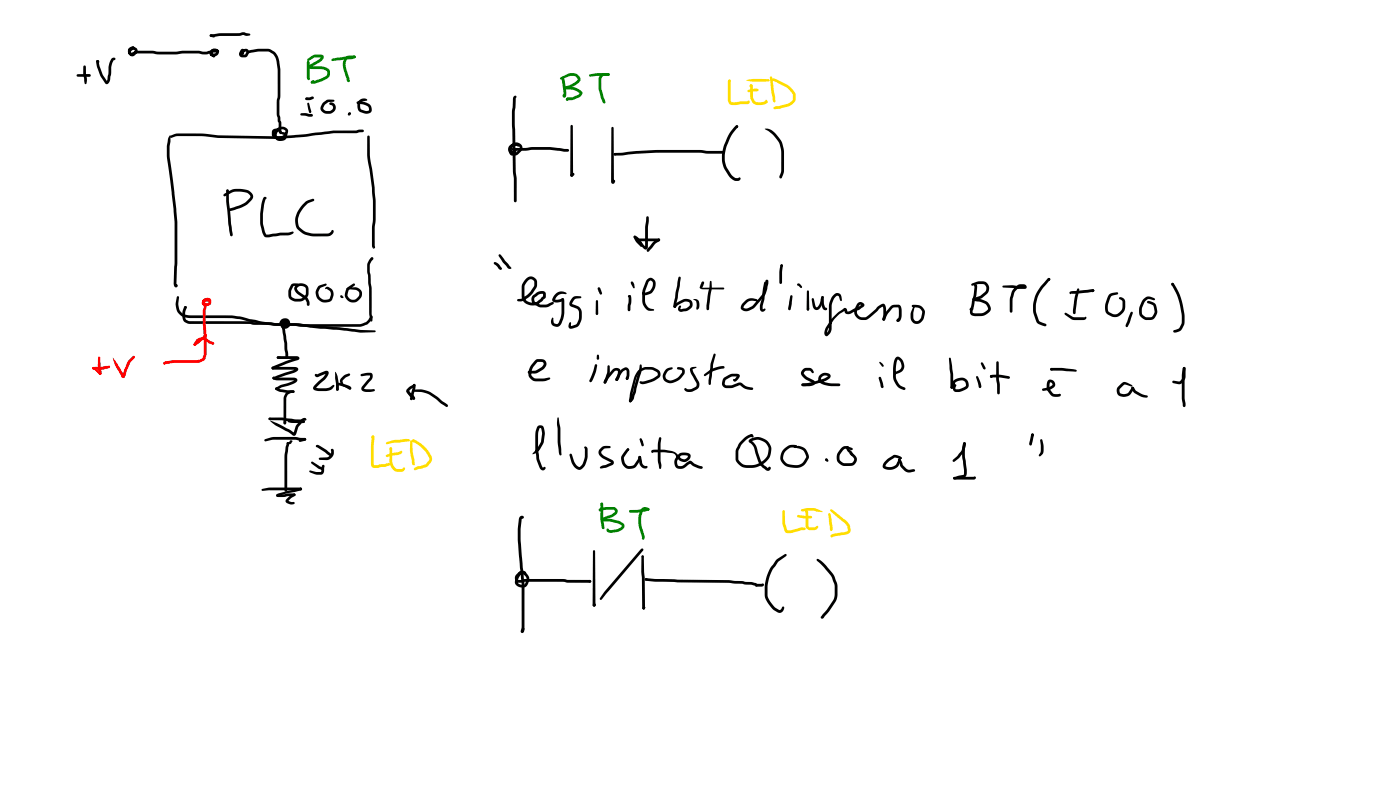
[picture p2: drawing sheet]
<svg xmlns="http://www.w3.org/2000/svg" width="337mm" height="190mm" viewBox="0 0 337 190" stroke-linecap="round" stroke-linejoin="round" font-family="sans-serif">
<g fill="#000">
<path d="M18.5 17.9l3-.1 .3 .3-.3 .4-2.8-.1-.2-.1zM20.1 15.8l.2-.1 .3 .3 .3 3.4-.2 .8h-.1l-.3-.2-.3-2.1zM23.3 14.5h.4l.2 .4-.1 .2h-.2l-.3-.1zM23.2 14.6l.5-.1 .4 1.8a8.1 8.1 0 0 0 1.7 3.3h-.2l.2-.4 .3-1.5v-1.7a2.48 2.48 0 0 1 .9-2.1 .42 .42 0 0 1 .5 0 .42 .42 0 0 1 .2 .5l-.4 .1-.4 1-.4 3.4a1.14 1.14 0 0 1-1 1.3l-.4-.4a9.8 9.8 0 0 1-1.9-4.6zM31 11.6l.4-.3a.47 .47 0 0 1 .6-.2 .47 .47 0 0 1 .2 .6h-.4h.2l-.6 .4v.5l.3 .3 .7-.6v-.2l-.4-.1-.6 .4 .1 .3 1.4-.5h3.8l1.3 .2h4.7a22.7 22.7 0 0 1 5.9 0h1l.9-.2a2.88 2.88 0 0 1 2.1-.2l.1 .3a1.33 1.33 0 0 1-1.4 .3l-1.7 .5-1.9-.3h-3.8l-1.6 .3-9.3-.3-.6 .3a.94 .94 0 0 1-1.5-.3 .94 .94 0 0 1 .6-1.3 .99 .99 0 0 1 1.5 .3 .99 .99 0 0 1-.5 1.4 1.01 1.01 0 0 1-1.1 .2 1.01 1.01 0 0 1-.6-1zM50.5 8.3l2.2-.3h4.8l1.2-.3 1.2 .4 .3 .2-.3 .2-.6 .1-.8-.2-1 .2h-4.7l-1 .2a1.1 1.1 0 0 1-1.4-.3zM51.2 13l.2-.1a.41 .41 0 0 1 .4 .5 .41 .41 0 0 1-.6 .3zM50.5 8.3l.3-.1 .7 .3 .1 .4-1-.1-.2-.3zM50.9 11.9l.3-.2 .8 .1a.47 .47 0 0 1 .3 .3 .47 .47 0 0 1-.2 .5l-.8-.2-.2 .5 .6-.1 .3-.2-.1-.2h-.6l-.2 .3 .1 .2a.56 .56 0 0 1 .5 .8l-.4 .1-.5-.3a.99 .99 0 0 1-.3-1.1 .99 .99 0 0 1 .9-.7h.5a.97 .97 0 0 1 .6 1.3 .97 .97 0 0 1-1.2 .5 .82 .82 0 0 1-.8-.4 .82 .82 0 0 1 .1-.9zM51.9 12a.51 .51 0 0 1 .8 .3 .42 .42 0 0 1-.5 .3 .42 .42 0 0 1-.3-.6zM58 11.9l.4-.2 .3 .4v.6l-.3 .3-.1-.1-.2-.7 .3 .1-.2 .8h.7l.3-.6-.3-.1-.3 .3a.52 .52 0 0 1-.6 .5l-.1-.2a1.06 1.06 0 0 1 .7-1.2 1.06 1.06 0 0 1 1.3 .6v.2a1.28 1.28 0 0 1-1.9 1.2 .8 .8 0 0 1-.5-1.2zM59.5 12.3l2.5-.6h2.6a3.4 3.4 0 0 1 2.6 3.3l.2 2v6.1l-.2 1.2v3.2l.4 2v2l.3 .4a.47 .47 0 0 1-.5 .2 .47 .47 0 0 1-.4-.4v-2.2l-.2-.4-.3-1.6v-3.2l.3-1.4-.1-6.1-.2-1.7a3.2 3.2 0 0 0-.9-2.2l-1.2-.5h-2.4l-2.3 .4-.2-.1z"/>
<path d="M59.5 12.3h.5v.4l-.5 .1zM40.8 32.6h.2v.7a17.6 17.6 0 0 0-.1 5.2 120.6 120.6 0 0 1 1.7 24.7l-.1 5.3h-.4l.3-.2a.44 .44 0 0 1 .2 .6 .44 .44 0 0 1-.6 .2 .44 .44 0 0 1-.2-.6l.1-4.9a98.4 98.4 0 0 0-.6-17.3l-.9-6.8a11.1 11.1 0 0 1 .4-6.9zM41 32.6a4.6 4.6 0 0 1 2.9-.5 38.6 38.6 0 0 1 8.5 .4l14.4 .3 7.5-.7a50.6 50.6 0 0 1 11.5-.8l1.4-.2 .3 .3-.3 .4-1.3 .1a66 66 0 0 0-13 1l-6.2 .5-14.3-.3a61.3 61.3 0 0 0-10.2-.3l-1.1 .3-.3-.3zM65.5 31.2a1.45 1.45 0 0 1 2.1 .2l.3 .5-.1 .2a.76 .76 0 0 1-.9-.5h-.9v.9l.4 .2h1.1a1.28 1.28 0 0 0 1.1-1.3 1.12 1.12 0 0 0-1.4-.2l-.2 .2a1.14 1.14 0 0 0-.2 1.7l.4 .1a.81 .81 0 0 0 1.2-.7l-.6-.3a.53 .53 0 0 1 .4-.5 .53 .53 0 0 1 .6 .3 1.31 1.31 0 0 1-.1 1.5 1.31 1.31 0 0 1-1.5 .4 1.77 1.77 0 0 1-1.3-2.2 1.77 1.77 0 0 1 2.3-1.2 1.28 1.28 0 0 1 1.1 .9 1.28 1.28 0 0 1-.5 1.4l-.9 .5-1.5 .1a1.12 1.12 0 0 1-1.1-1.2zM72.3 27.3l1-.1 1.6 .2 .3 .3-.3 .3h-.8l-1.6-.2-.3-.3zM73.5 23.5l1.1-.2a.51 .51 0 0 1 .9 .2l-.1 .2-1 .4-.9-.1zM73.9 24.7l.4 .2 .3 1.1a.69 .69 0 0 1 0 1.2l-.2-.1-.3-.7zM77.6 24.7l1.2-.8 1.4 .1 .2 .2-.2 .2-1.3 .2a1.96 1.96 0 0 0-1.2 1.5l.7 .6h.9l.4-.3a.63 .63 0 0 0 .4-.7 .63 .63 0 0 0-.6-.5l-.3-.1a.52 .52 0 0 1 .4-.5 .52 .52 0 0 1 .6 .2 1.43 1.43 0 0 1 .4 1.6 1.43 1.43 0 0 1-1.3 .9 1.92 1.92 0 0 1-2.2-1v-.7zM83.8 27l.2-.1a.43 .43 0 0 1 .4 .5 .43 .43 0 0 1-.5 .4l-.3-.3 .2-.4v.3l.2 .1-.3-.3zM85.8 24.4a3.9 3.9 0 0 1 3.2 .8 1.26 1.26 0 0 1 .2 1.7 1.26 1.26 0 0 1-1.7 .3l-.9-.3a1.69 1.69 0 0 1-.7-2 1.49 1.49 0 0 1 2.4-.9l-.4 .2a1.15 1.15 0 0 0-1.3 .8l.1 1.2 1 .4 1-.1-.1-.6-.2-.4a4.9 4.9 0 0 0-2.6-.6zM88.4 32.6l.2-.1 .3 .3v4.7l1.2 7.6 .2 2.8v4.8l-.2 1.9 .1 4.7a.27 .27 0 0 1-.2 .5 .27 .27 0 0 1-.3-.4l-.1 .2-.2-.6 .2-11-.2-2.9-1.1-7.5zM53.8 46.6l1.6-.9a5.7 5.7 0 0 1 4.9 .4 1.25 1.25 0 0 1 .1 2.1 9.2 9.2 0 0 1-5.1 2.5l-.3-.3 .3-.3a7.9 7.9 0 0 0 4.8-2.6l.1-.4-.4-.5a4.1 4.1 0 0 0-3.3-.6l-.6 .2-1.8 1-.4-.3z"/>
<path d="M54.5 45.6h.4l.1 .2v2.7l.9 7.8v.4l-.3 .1-.3-.3-.4-2.7-.5-5.5zM63.4 47.4l.4-.1 .3 .3-.4 .3 .2-.1-.6 3a9.1 9.1 0 0 0 .6 5.4l.1 .2 .6-.1 2.8-.4h2l.9-.3 .3 .3-.4 .4-.7 .2-2.1 .1-2.4 .3a1.38 1.38 0 0 1-2-1.2l-.4-1.9-.1-2.4 .4-2.6zM73.1 48.8l.8-.6 1.3-.5 .3 .1v.4l-1.1 .5a4.8 4.8 0 0 0-2.4 5.9 4.7 4.7 0 0 0 4 1.5h2.8l.8-.5a.32 .32 0 0 1 .3-.3 .32 .32 0 0 1 .3 .2 1.43 1.43 0 0 1-1.5 1.3h-2.7a4.8 4.8 0 0 1-4.9-2.5 5.3 5.3 0 0 1 2-5.5zM42.6 71.2h.4v.2l-.1 1.6 .1 .9a2.47 2.47 0 0 0 3 1.9h9.7l2.1 .2 4 1a28.5 28.5 0 0 0 6.6 .6 12.8 12.8 0 0 1 4.5 .2l4.2 .5 4.5 .3 5 .7 3.5 .1 .2 .2-.2 .2-3.3 .1-5.3-.6-6.9-.6-2.7-.4a38.3 38.3 0 0 1-9-.4l-5-1.2-2.2-.3h-8.8a4.3 4.3 0 0 1-3.9-1l-.5-.7-.3-1.5zM44.3 73.6l.3-.1 .3 .3-.5 .4-.2-.2zM44.4 73.6h.4l.1 .2-.4 1.2 .1 1.4 .2 .4 .6 .3 14.8 .1 1.7 .2a13.6 13.6 0 0 1 4.5 .2l4.5 .1 1.3 .2h14.3l1.5-.5 .5-.5 .6-1h.4l.1 .2-.5 1-.7 .7-1.7 .7h-14.5l-1.3-.2-4.8-.1a10.8 10.8 0 0 0-4.2-.2l-1.7-.2h-14.2a1.75 1.75 0 0 1-2.2-1.8l.1-1.2zM67.3 77.3l.2-.1 .5 .3 .6 1.8 .7 5.7v.9l-.4 .3-.3-.3-.5-5.2-.3-1.6-.6-1.6zM67.6 76.8a1.25 1.25 0 0 1 1.8 0 1.25 1.25 0 0 1-.1 1.8 1.25 1.25 0 0 1-1.8-.2 1.26 1.26 0 0 1 .9-1.7 1.01 1.01 0 0 1 1 1.4 1.01 1.01 0 0 1-1.7 .3 .99 .99 0 0 1 1-1.3 .99 .99 0 0 1 .9 1.3h-.4l-.4-.6h-.3l-.2 .4-.1-.1 .6-.3-.3-.4-.4 .2v.6l.5 .1 .4-.2 .1-.6-.3-.4-.7 .1-.6 .6-.2-.1-.1-.3zM70.1 68.3l.5-.2h.9l.3 .3-.3 .3-1 .1-.5 1.1v.9a.97 .97 0 0 0 1.1 1h.9a1.98 1.98 0 0 0 1.5-1.1v-1.2a1.11 1.11 0 0 0-1-.8 1.11 1.11 0 0 0-1.1 .7l.5 .7 1.8 1.3 .6 .8a1.03 1.03 0 0 1-.2 1.3l-.2-.1-.2-.8-.3-.7-1.8-1.2a1.41 1.41 0 0 1-.8-1.8 1.41 1.41 0 0 1 1.9-.8 1.47 1.47 0 0 1 1.5 1.3 2.31 2.31 0 0 1-1.3 2.8l-1.4 .2a2.21 2.21 0 0 1-2.1-.9 3.3 3.3 0 0 1 .7-3.2zM76.6 68.7l1.6-.6 .3 .1-.1 .4-1.4 .6a1.7 1.7 0 0 0 .5 2.7l.3 .1a1.31 1.31 0 0 0 1.5-.3l.2-.9-.1-.7-.8-.7-.3 .1-.2-.2 .6-.4 .9 .4a1.74 1.74 0 0 1 .5 1.8l-.2 .8a2.29 2.29 0 0 1-3.2 .2 2.29 2.29 0 0 1-.3-3.2zM81.8 71l.2-.1 .4 .3a.29 .29 0 0 1 0 .5 .29 .29 0 0 1-.4-.2l-.2-.3zM83.3 69.3l.1-.1 2-.2a1.7 1.7 0 0 1 1.6 1.4 1.7 1.7 0 0 1-.9 1.9 2.04 2.04 0 0 1-2.9-.6 2.04 2.04 0 0 1 .6-2.9l1.3-.7 .3 .3-1.6 1.4a1.38 1.38 0 0 0 .6 2.2 1.24 1.24 0 0 0 1.4-.3l.5-.8 .1-.5-.2-.4-.7-.4-2.1-.1z"/>
<path d="M89.2 61.9l.2-.1a.35 .35 0 0 1 .3 .2 .35 .35 0 0 1-.1 .4l-.7 1.3v1.6l.4 3.9v6.2l.2 1.5-.2 .4-.3-.3-.2-1.6-.1-6.2-.2-3a6.3 6.3 0 0 1 0-3.2l.7-1.1v.3l.2 .2-.3-.3zM65.4 88.2h5.5a.61 .61 0 0 1 .8 .4 .61 .61 0 0 1-.6 .8l-5.3 1.7-.3-.3 .2-.3 4.7-1.5 .7-.4v.3l-5.4-.1-.3-.1zM65.6 90.6h.4l.1 .4-.5 .1zM65.6 90.6l5.1 .1a.69 .69 0 0 1 .8 .6 .69 .69 0 0 1-.7 .8l-3.1 1-1.2 .6-.3-.1v-.4l1.2-.7 2.2-.6 1.3-.7v.3l-4.7-.2a.52 .52 0 0 1-.6-.7zM66.2 93.2h.5v.4h-.5zM66.2 93.2l.3-.1 .9 .4 1.7 .2 1.4 .1 .3 .3-.3 .3-2.2-.1a2.52 2.52 0 0 1-2.2-.9zM66.6 85.7l4.7-.1a.5 .5 0 0 1 .6 .4 .5 .5 0 0 1-.4 .5l-2.6 .9-3.3 1.3-.2-.1-.1-.4 .7-.3 5.4-2v.4l-4.5-.1-.3-.1zM66.6 85.7l.7-.1 .3 .3-.1 .2-.7 .1-.3-.3zM68.8 94.4l.8-.5a1.08 1.08 0 0 1 1.2 .2l-.1 .2-1.4 .4-.4 .7-.1 6.2-.3 .4-.3-.4v-5.9zM75.7 89.9l.3-.1 .3 .2 1.6-.8a.68 .68 0 0 1 1 0 .68 .68 0 0 1-.1 1l-.6 .9-2.3 2.2v-.2l.7 .2h1.9l.8-.2 .9-.7 .2 .3-.5 .7-.6 .4-1 .1-2.5-.1a.66 .66 0 0 1-.6-.6 .66 .66 0 0 1 .4-.7l2.1-1.8 .6-1.1 .2 .1-2.3 .9a.53 .53 0 0 1-.5-.7zM80.6 89.3h.1a7.7 7.7 0 0 1 .6 4.5h-.2l-.3-.3zM81 92.1l.9-.1 2.4 .9a.38 .38 0 0 1 .1 .4 .38 .38 0 0 1-.3 .3l-.3-.4 .1 .2-2.5-.9-.1 1.3h-.4l-.1-1.2z"/>
<path d="M80.9 93.3l.2-.1v.3v-.3l.2 .1v.5h-.2v-.3v.3l-.2-.1zM82.6 90.3l1.2-.6 .3 .1-.1 .5-.9 .4-.8 .8 .4 1.1 1.7 .5v.2l-.1 .3-.4-.1-1.5-.8-.5-.6-.1-.9zM86.7 89.9l1.6-.3a.94 .94 0 0 1 1.2 .3l.1 .7-.2 .5-1.9 2.3 .5 .1h1.9l.2 .2-.2 .3-.4 .1-1.5 .1a.86 .86 0 0 1-1-.4 .86 .86 0 0 1 .2-1.1l1.6-1.9 .1-.7 .1 .1-2.1 .2-.2-.1zM97.7 93.9l.2-.1 .4 .3 1.2 1.3-.2 .1h.4v.5h-.4l-.4-.2-1.2-1.5zM98.2 93.1l1.1-.7-.1 .1 .1-.2h.5l.1 .3-.2 .3-1.4 1.1v-.3l1.3 1.6a.38 .38 0 0 1 .1 .5 .38 .38 0 0 1-.4 .1l-.1-.3v.1l-1.5-1.7v-.4zM99.1 93.7l2.1-.2a8.9 8.9 0 0 1 5.3 3l1.1 .7v.5h-.4l-1.1-.7a9.3 9.3 0 0 0-4.9-2.8l-1.9-.1-.2-.3zM99.3 92.3h.5l.1 .9-.5 2.2-.3 .7-.2 .1-.3-.1-.1-.4zM62.9 117.5l2-.4h7.3l.4 .4-.3 .3h-7.6l-1.6 .1h-.2zM63.6 105.6l1.8-.6a31.1 31.1 0 0 1 7 .2h1l.2 .3-.3 .4-2.3-.3h-5.3l-1.9 .4h-.2zM64.6 100.4l3.4-.1 4.8 .5 .5 .5-.3 .3-.3-.2 .1 .1-1.8-.1-3.1-.4-3-.1-.3-.1zM64.9 101l1.9 .7 2.8 1.5 1.1 .8-.2 .1 .6-1.8 .8-.9a1.49 1.49 0 0 1 1.6-.9l.2 .2-.1 .3-.8 .3-1.1 1.3-.5 1.6a.58 .58 0 0 1-.4 .5 .58 .58 0 0 1-.6-.3l-2.1-1.2a10.1 10.1 0 0 1-3.2-2.1zM66.5 118.8l3.8-.3h.5l.2 .4-.3 .3-3.7 .2a.41 .41 0 0 1-.5-.1 .41 .41 0 0 1 0-.5z"/>
<path d="M68.3 101.1l.2-.1a.54 .54 0 0 1 .2 .9h-.4zM69 106.3a.57 .57 0 0 1 .5 .3 .57 .57 0 0 1-.1 .7l-.3 2.1-.1 8.4-.3 .3-.3-.3v-6.1a12.2 12.2 0 0 1 .5-5zM69 106.3l.6-.2a.32 .32 0 0 1 .3-.4 .32 .32 0 0 1 .3 .5h-.2l.2-.1-.2 .4a.75 .75 0 0 1-1.1 0zM70.5 118.6l.5 .1-.1 .4h-.4zM68.9 119.9l.7-.7 1.1-.6h.2l.1 .5-1 .6-.7 .7-.1-.1 .8 .3h.8a.54 .54 0 0 1-.3 .6 .54 .54 0 0 1-.6 0l-.8-.3a.56 .56 0 0 1-.5-.4 .56 .56 0 0 1 .3-.6zM66.5 118.8l5.8-1.7 .3 .4-.2 .3-3.4 .7-2.1 .7 .1-.2-.3 .3-.3-.3zM69.2 101h3.6l-.1 .1 .3-.2 .3 .4-.1 .2-.3 .1h-2.7a.84 .84 0 0 1-1-.4zM71.9 105.7l1.4-.5 .3 .3-.2 .4-1.3 .3-.2-.1zM74.4 113.1l1.7 .3h1.1l.2-1.5 .3-.3 .3 .4-.3 1.7a1.74 1.74 0 0 1-2 .2l-1.2-.4zM74.8 111l.3-.1 2.3 1.4 .2 .3v.3l-.2 .1-1-.5-1.5-1.1zM76 107l.6-.1 1.9 1.2 1.1 1 .1 .5h-.4l-1.3-1-2-1.2zM76.7 110l1.9-.1 .4-.2 .5-.6 .1-.8 .2 .1-.3-.3 .3-.3 .4 .3 .1 .8a1.97 1.97 0 0 1-1.7 1.6h-1.7l-.2-.1z"/>
<circle cx="23.5" cy="14.7" r=".31"/>
<circle cx="32" cy="11.5" r=".32"/>
<circle cx="73.7" cy="23.7" r=".32"/>
<circle cx="54.7" cy="45.8" r=".3"/>
<circle cx="44.6" cy="73.8" r=".3"/>
<circle cx="65.6" cy="88.4" r=".33"/>
<circle cx="64.8" cy="100.6" r=".31"/>
<circle cx="72.3" cy="117.5" r=".33"/>
</g>
<g fill="#f00">
<path d="M48.9 71.9a1.07 1.07 0 0 1 1.4-.3 1.07 1.07 0 0 1 .5 1.3 1.25 1.25 0 0 1-1.2 .7 1.25 1.25 0 0 1-1.1-.8l.2-.6 .3-.3h1.4v.4l-1.1 .1-.1 .4 .4 .1 .5-.2v-.5h-.2l-.5 .1-.2 .5-.1-.1h.2a.37 .37 0 0 1 .2 .5 .37 .37 0 0 1-.5 .2 .83 .83 0 0 1-.1-1.5z"/>
<path d="M49.1 72.8l.2-.1a1.22 1.22 0 0 1 .3 1.5l-.2 3.4 .3 3.5v4.1l-.5 1.2-.7 .5-.9 .3h-5.8l-2.2 .4-.3-.1-.1-.2 .2-.3 .5-.2 1.9-.3h5.7l1.2-.5 .3-.8-.3-10.4z"/>
<path d="M23.6 85.7l.2-.1 .3 .3 .1 2.5 .2 .7a.75 .75 0 0 1-.3 1l-.3-.3-.3-1.2z"/>
<path d="M23.9 89.5l.4 .1v.4h-.5z"/>
<path d="M22.2 88.2a.65 .65 0 0 1 .9 .4l1.2 1v.4h-.4l-1.1-1.1-.5-.1-.2-.3z"/>
<path d="M22.2 88.2l4.2-.3a.71 .71 0 0 1-1 .7l-.9 .2h-2l-.3-.1z"/>
<path d="M27.1 85.9l1.1 1.4 1.5 2.6 .1 .3h-.4l.2-.6a6.5 6.5 0 0 1 2.3-4l.2-.1 .4 .3-1.2 1.4-1.1 2.9a.56 .56 0 0 1-.5 .7 .56 .56 0 0 1-.6-.6l-.6-.9a8.9 8.9 0 0 1-1.4-3.4z"/>
<path d="M49.3 80.4h.4a.37 .37 0 0 1-.1 .5 .37 .37 0 0 1-.5 0z"/>
<path d="M49.3 80.4l.2-.1v.3v-.3l.2 .1v.4l-.3 .1 .1-.3-.1 .3-.2-.1z"/>
<path d="M46.7 82.5l2.5-2 .5-.1-.1 .5-2.1 1.8-.7 .4-.3-.3z"/>
<path d="M47.3 81.5l1.1-.5h.4l2.5 1.2 .2 .3-.1 .2-.3 .1-2.5-1.2-.9 .2-.7 1.2h-.4a1.51 1.51 0 0 1 .7-1.5z"/>
<circle cx="50.2" cy="72.1" r=".31"/>
<circle cx="46.8" cy="82.8" r=".31"/>
</g>
<g fill="#000">
<path d="M123.2 35.6l3.6-.1a18.8 18.8 0 0 1 7.3 0l2.4 .3 .3 .3-.3 .3-2.5-.2a17.7 17.7 0 0 0-7.1 0h-3.5l-.2-.1zM123.5 23.2l.4-.2 .3 .3-.2 .3-.3 3.5 .3 14.1 .2 1.7v5.4l-.3 .3-.4-.3v-5.4l-.2-1.7-.2-11.3v-3.1l.2-3.1zM122.5 34.9a1.68 1.68 0 0 1 1.8-.7 1.68 1.68 0 0 1 1.3 1.4l-.2 .6-.9 .9-.4 .2-.7 .1a1.09 1.09 0 0 1-1-1.6 1.43 1.43 0 0 1 .9-1.3 1.43 1.43 0 0 1 1.6 .3l-.1 .4h-.4l-.1-.4 .1 .3a1.11 1.11 0 0 0-1.2 .4 1.11 1.11 0 0 0-.1 1.2l.9-.1 .9-1a1.07 1.07 0 0 0-1.3-.6 1.07 1.07 0 0 0-.7 1.2l.6 .1v-.3l.2 .2a.42 .42 0 0 1-.5-.1 .42 .42 0 0 1 0-.5h.2a.69 .69 0 0 1 .8 .6 .69 .69 0 0 1-.8 .7 1.12 1.12 0 0 1-1.2-.6 1.12 1.12 0 0 1 .3-1.4zM137.2 30.1h.4l.1 .2 .1 11.8-.4 .3-.3-.3zM147 30.6l.2-.1 .3 .2 .1 12.9h-.4a.35 .35 0 0 1 .3-.3 .35 .35 0 0 1 .4 .2 .5 .5 0 0 1-.4 .7 .5 .5 0 0 1-.6-.6zM147.6 36.8l5.4-.5 4.7-.3h10.6l1.9 .3h3.7l.3 .3-.3 .3h-4l-1.6-.2h-10.6l-4.6 .2-3.8 .5h-1.5l-.3-.3zM176.7 30.3l.3-.2 .4 .1 .1 .2-.2 .3a12.3 12.3 0 0 0-3.1 6.6l.1 1.6 .5 1.5a5.1 5.1 0 0 0 1.8 2.3l.8 .1 .3-.2a.48 .48 0 0 1 .2 .6 .48 .48 0 0 1-.5 .3l-1.2-.3a6.8 6.8 0 0 1-2.1-2.7 7.8 7.8 0 0 1 .3-6.3l.9-2.1zM183.9 30.9a3.8 3.8 0 0 1 3.4 2.2 7.2 7.2 0 0 1 1.2 5.1l-.1 3.1-.5 1.5-.2 .1a.43 .43 0 0 1-.3-.7l.2-.4a16.9 16.9 0 0 0 .2-5.3 5.5 5.5 0 0 0-2-4.1zM137.2 41.9l.6-.4 .2 .1a.59 .59 0 0 1-.1 .7 .59 .59 0 0 1-.7 0zM137.2 41.9l.5-.1v.5l-.5 .1z"/>
<circle cx="147.8" cy="37.1" r=".32"/>
<circle cx="177.1" cy="30.4" r=".31"/>
</g>
<g fill="#008000">
<path d="M73.9 14.7l.2-.1 .3 .2-.3 .1 .3 .1v4.2a.53 .53 0 0 1-.6-.7v-3.5l.3-.1-.3 .2z"/>
<path d="M73.9 14.1l1.6-1h1.6a.67 .67 0 0 1 .7 .5 .67 .67 0 0 1-.3 .8l-.5 .5-2.4 1.3v-.3h2.7a1.88 1.88 0 0 1 2 1.3l-.2 1.3a4.8 4.8 0 0 1-2.8 1.3l-1.3 .3-.3-.3 .3-.4 2-.4 1.3-.7 .3-.4 .1-.7-1.3-.6h-2.5a.55 .55 0 0 1-.7-.3 .55 .55 0 0 1 .2-.7l2.2-1.3 .6-.6 .1 .1h-1.6l-1.6 .9-.3-.3z"/>
<path d="M74.8 19.5l.5-.3 .2 .1a.57 .57 0 0 1-.5 .8l-.3-.3z"/>
<path d="M79.7 14.2l1.2-.3 3.9-.5a.4 .4 0 0 1 .5 0 .4 .4 0 0 1 .1 .5l-.9 .3-4.6 .5-.2-.1z"/>
<path d="M83 13.7l.9-.3h1.3l.3 .3-.3 .3-1.6 .1-.5 .9v1l.9 2.8v.9a.47 .47 0 0 1-.7-.5l-.8-3.1a3 3 0 0 1 .5-2.4z"/>
<circle cx="74.1" cy="14.9" r=".31"/>
</g>
<g fill="#fd0">
<path d="M89.4 104.7l.3-.1 .3 .3-.5 .5-.3-.3z"/>
<path d="M89.4 104.7h.4l.2 .2-.1 .3h-.4l-.2-.3z"/>
<path d="M89.4 104.7a.44 .44 0 0 1 .6 .1 .44 .44 0 0 1 0 .5l-.1 6.4h.8l2.6-.4-.1 .2 .3-.3 .3 .3a1.55 1.55 0 0 1-1.4 .7l-2.3 .2a.77 .77 0 0 1-.9-.8v-4.7z"/>
<path d="M93.7 107.5h.5l.1 .3v3.4a1.54 1.54 0 0 0 1.4 1.5h.9l.5-.4a.62 .62 0 0 1-.3 1l-1.1 .1a2.37 2.37 0 0 1-2.1-2.4z"/>
<path d="M92.8 109.3l1.5-.5 1.6-.2 .5-.3 .3 .3-.6 .6-3 .6-.3-.1z"/>
<path d="M92.8 106.3l1.8-.6 2.1-.2a2.14 2.14 0 0 1 1.8 .1l.1 .2-.3 .3-3.6 .3-1.7 .3h-.2z"/>
<path d="M98.7 105.8l.2-.1 .2 .3 .1 2.3 .4 2.1 .1 1.3a.7 .7 0 0 1-.7-.3 .7 .7 0 0 1 0-.7l-.5-2.6z"/>
<path d="M99.2 105.6l.1-.1a7.1 7.1 0 0 1 4.6 4.8l-.3 .7-.9 1.1-2.8 .9-.3-.1-.1-.2 .1-.3 .6-.3 2.2-.6 .7-.9 .1-.4a7.2 7.2 0 0 0-3.9-4l.2-.1h-.4l-.1-.2z"/>
<path d="M175.2 19.2a.37 .37 0 0 1 .4 .1 .37 .37 0 0 1 .1 .4l-.6-.1z"/>
<path d="M175.1 19.2l.3-.1 .2 .3-.1 .2 .1-.1v4.2l.3 .8 2.4-.2h1.4v.1l.1-.2a.4 .4 0 0 1 .4 .4 .4 .4 0 0 1-.5 .4l-3.6 .2a1.21 1.21 0 0 1-1.2-1.5v-3.8z"/>
<path d="M180.3 20.4l.3-.1 .3 .3-.5 .4-.3-.3z"/>
<path d="M180.4 20.3h.4l.1 .3 .1 2.8 .5 .9 .7 .3 1.8-.2a.29 .29 0 0 1 .3-.4 .29 .29 0 0 1 .3 .4v.1a3 3 0 0 1-3.1 .6 2.1 2.1 0 0 1-1.1-1.6z"/>
<path d="M179.7 21.7l1.8-.4a.69 .69 0 0 1 .9 .3 .78 .78 0 0 1-1.1 .4l-1.3 .2-.2-.1z"/>
<path d="M179.4 19.2l1.5-.2h1.8h2.1l.2 .3-.2 .3h-3.5l-1.2-.1z"/>
<path d="M185.1 18.4l.2-.1 .3 .3 .7 4.7 .1 1.2a.47 .47 0 0 1-.7-.5l-.5-3.5z"/>
<path d="M185.5 19l.8-.1 2.3 1.1a4.5 4.5 0 0 1 2.7 3v.4a2.02 2.02 0 0 1-1.7 2.1l-2.2 .6-1.4 .1a.51 .51 0 0 1 .1-.6 .51 .51 0 0 1 .6-.1l.8-.1a5 5 0 0 0 2.6-.9l.5-.5v-1a4.1 4.1 0 0 0-2.3-2.4l-2.4-1.2-.5 .1-.1-.2z"/>
<circle cx="94" cy="107.7" r=".31"/>
<circle cx="99.3" cy="105.9" r=".32"/>
<circle cx="180.6" cy="20.6" r=".31"/>
</g>
<g fill="#008000">
<path d="M134.9 18.6a.62 .62 0 0 1 .6 .1 .62 .62 0 0 1 .2 .6l.4 3.5a.48 .48 0 0 1-.4 .7 .48 .48 0 0 1-.4-.7l.1-.1 .3 .3-.3-.1v-.9l-.4-3 .2 .1-.3-.1z"/>
<path d="M134.7 18.6l1.9-.9a1.94 1.94 0 0 1 2.9 1.7 5.4 5.4 0 0 1-3.4 1.9h-.4l-.1-.2 .2-.3a6.1 6.1 0 0 0 2.8-1.4l.3-.4a1.5 1.5 0 0 0-2-.7l-2 .8-.3-.3z"/>
<path d="M135.7 20.9h1.9a3.5 3.5 0 0 1 2.4 1.4l-.3 .6-.5 .5a4 4 0 0 1-2.5 .7l-.4 .1-.3-.3 .2-.3 .3-.2a3.5 3.5 0 0 0 2.4-.6l.5-.5v.1l-1.5-.8-2.1-.2-.2-.3z"/>
<path d="M136.3 23.5l.2-.1 .3 .2-.5 .6-.3-.3z"/>
<path d="M141.7 17.9l2.1-.3h2.4l.3 .3-.3 .3-4.3 .2-.2-.1z"/>
<path d="M146 17.7l.2-.1 .3 .1-.3 .2 .3-.2v.4l-.3 .1-.3-.2 .3-.1-.3 .1z"/>
<path d="M144.4 17.9l.8-.3h1l.3 .3-.3 .3-1.2 .1-.4 .4-.1 .5a7.5 7.5 0 0 0 .5 3.7l.6 1.7-.3 .3-.5-.4-.5-1.6a7.7 7.7 0 0 1-.4-4.2z"/>
<circle cx="135.9" cy="21.1" r=".33"/>
<circle cx="136.3" cy="23.9" r=".32"/>
</g>
<g fill="#000">
<path d="M152.4 56.7l.2-.1 .3 .2 .5 .9 1 1v.5l-.2 .1a4.3 4.3 0 0 1-1.9-2.4zM153.2 57.4l.5-.1h4.6l.4 .3-.3 .4h-4.8l.1-.2-.3 .2-.3-.3zM153.2 57.5h.4l.7 .8a.47 .47 0 0 1 .2 .6 .47 .47 0 0 1-.5 .3l-.1-.5v.2l-.8-1.1zM155.4 52h.5l.1 .2-.2 2.5v4.6a.61 .61 0 0 1-.6 .7 .61 .61 0 0 1-.7-.5l-1.3-1.8-.9-.8a.67 .67 0 0 1 1.2 .2l1.8 2.2-.2 .1v-4.7zM158.1 57.4h.5v.5l-.5-.1zM157.1 58l1.3-.7 .2 .1v.5a4.1 4.1 0 0 0-2 1.8l-.5 .7-.3 .1-.3-.1-.1-.2 .3-.5zM118.8 63a1.74 1.74 0 0 1 1.6 1.1l.3 .4-.3 .3-1.6-1.3zM119.9 61.2h.5l2.2 2.8a.38 .38 0 0 1 .2 .6 .38 .38 0 0 1-.6-.1l-1.4-1.6-.9-1.4zM126.4 67a1.52 1.52 0 0 1 1.6-.5 1.52 1.52 0 0 1 1.1 1.3l-.1 1.3-1.7 2.1-1.7 1.1h-1.2v-.4l1.1-.3 2-1.5 .9-1.4-.1-1.2a1 1 0 0 0-1-.4 1 1 0 0 0-.7 .7l-.5 .9v2.5a1.98 1.98 0 0 0 3.1 1.2l1.4-1.2-.1 .1v-.7a2.15 2.15 0 0 0-1.9 .8l-.2 .4 .2 .7 1.2 .6h1.6l1.5-.6 .3 .3-.2 .3-1.6 .7h-1.6l-.9-.4a1.55 1.55 0 0 1-1.2-1.5 1.55 1.55 0 0 1 1.1-1.5 1.5 1.5 0 0 1 2.4-.1v1.2l-1 1a2.84 2.84 0 0 1-4.7-.8l-.1-3.1zM135 71.7l.3-.1 .3 .4 .1 3.1-.3 1.5-.4 1a1.31 1.31 0 0 1-2.2 .5l-.3-.4a1.39 1.39 0 0 1 .4-1.4l.1 .2a.97 .97 0 0 0 .3 1.2h.8l.7-1.3 .2-1.3zM133.6 70.6l.6-.5a1.92 1.92 0 0 1 2 .4l-.2 .2-.6-.1a1.94 1.94 0 0 0-2 1.4l1.8-.4 .4 .4-.2 .3a2.07 2.07 0 0 1-2.6-.1l.2-.9zM137.6 71.5l.9-.4 1 .1 .3 .2-.3 .2-.8 .1a1.29 1.29 0 0 0-1.1 1.1l-.1 .2 1.9 .9 .4 .6 .1 .9a3.9 3.9 0 0 1-.5 2.5l-.5 .6-1.2 .4a.75 .75 0 0 1-.9-.1 .75 .75 0 0 1 0-1l.3-.4h.1l.1 1 1.1-.4 .8-1.5-.1-1.9-.4-.4-1.1-.4a.96 .96 0 0 1-.8-.8 .96 .96 0 0 1 .4-1z"/>
<path d="M143.3 72.2h.4l.1 .1v3.1l-.3 .3-.3-.3zM151.1 71a.6 .6 0 0 1 .6 .2 .6 .6 0 0 1 .1 .6l-.3 2.7-.3 .3-.3-.4zM155.6 67.1a1.3 1.3 0 0 1 1.6 0 1.3 1.3 0 0 1 .4 1.6 2.44 2.44 0 0 1-2.9 2.2l-.3-.4 .1-.2 .2-.1 .3 .2 1.2-.5a1.65 1.65 0 0 0 .4-2.4l-.3-.1-.4 .4-.8 2.6v1.9l.2 .8 .7 .9 1.2 .4-.1 .2-.7 .1a2.22 2.22 0 0 1-2-2.4l.1-2.5zM162.2 73.1l1.7-1a2.11 2.11 0 0 1 2.2 .1 1.35 1.35 0 0 1 0 1.9 3.4 3.4 0 0 1-2.5 .8 .74 .74 0 0 1-.6-.8 .74 .74 0 0 1 .7-.6l-.1 .7 .1 .1a2.65 2.65 0 0 0 2-.8v-.8l-.7-.3-.5 .1-1.1 .5-1.2 1-.3-.4zM163.2 66.5h.4l.1 .2-.3 1.9-.9 5-.3 .4a.69 .69 0 0 1-.3-1zM166.6 71.9l.5-.1a1.49 1.49 0 0 1 .6 2.5l-.1 .2-.2-.2 .1-.7a1.21 1.21 0 0 0-.4-1.4zM168.6 69.2l5.3-.1 .2 .2-.2 .2h-5.2zM170.7 67.5l.4 .2v1.8l-.6 4.7-.4 .3-.2-.1a2.12 2.12 0 0 1 .1-1.9zM178.6 72.8l.8-.8 .7-.3h1l.8 .2 .2 .2-.3 .3-1-.2-.8 .2-1 1-.3 .5a1.11 1.11 0 0 0 1.3 .1l1-.7 2.4-2.8 .4-1.2 .3-1.7 .1 .2h.3h-.4v-.5a.35 .35 0 0 1 .4-.1 .35 .35 0 0 1 .2 .4l-.3 1.8-.4 1.3-2.3 2.9a2.75 2.75 0 0 1-3.1 1 .99 .99 0 0 1-.6-.9 .99 .99 0 0 1 .6-.9zM183.8 67.7h.3l.1 .2-.4 3.9-.5 1.7 .1 .8 .4-.2a.45 .45 0 0 1 .1 .5 .45 .45 0 0 1-.4 .3h-.4l-.3-.4-.1-1.1zM187.7 63.6h.4l.1 .2-.2 4.1-.3 .3-.4-.3v-2.5zM190.1 71h.3l.1 .2-.4 3-.3 .3-.3-.4z"/>
<path d="M191.7 68.2a.84 .84 0 0 1 1.1 .9 .71 .71 0 0 1-.9-.5h-.2zM194.1 74.1l.2-.2a.34 .34 0 0 1 .2 .5 .34 .34 0 0 1-.5 .1zM194 74.1h.4v.4h-.3zM194 69.8h.2l.3 .2v4.3l-.3 .3-.3-.3zM195.2 71.7l.2-.1 .3 .2 .3 1.6 .3 .4a2.48 2.48 0 0 0 1.1-2.2l.1-.3 .2-.2a.55 .55 0 0 1 0 .9 2.11 2.11 0 0 1-1.4 2.5 1.08 1.08 0 0 1-1-1.1zM197.5 71.2h.4l.2 2 .3 .7 .4 .1a.46 .46 0 0 1-.3 .5 .46 .46 0 0 1-.6-.2l-.5-1.2zM200.4 70.8a1.04 1.04 0 0 1 1.1-.4 1.04 1.04 0 0 1 .8 1l.1 .7-.2 .2-.3-.1-.3-1-.5-.1-.6 .6-.5 1.2-.1 6.1a1.76 1.76 0 0 1-1.4 1.7 1.49 1.49 0 0 1 0-2l1.7-2.4 1.3-1.3 .9-.6a.65 .65 0 0 1 .8-.4 .65 .65 0 0 1 .5 .8h.5l2-.9 1-.7v.2l-.4-.2-.2 .2a2.33 2.33 0 0 0-.5 1.9 1.37 1.37 0 0 0 1.1 .9h.8l.4-.2 3.2-2.8 .7-.2 .4 .1 .3 1.3v1.5l-.3 1-.4 .1-.2-.3 .2-1.1-.1-2.1 .1 .1-.9 .5-2.1 2a2.31 2.31 0 0 1-3.9-.7 2.69 2.69 0 0 1 1.3-2.8 .73 .73 0 0 1 .9 .3 .73 .73 0 0 1-.2 .9l-.9 .6-1.9 .9a.93 .93 0 0 1-1.1 .2 .93 .93 0 0 1-.5-.9l.2-.1-1.4 .9-1.3 1.4-1.4 2.2-.2 1.2h-.4l.5-.6 .3-.6v-3a7.4 7.4 0 0 1 .4-4.1zM214.1 73.6l.9-.4h1l.4 .2 .4 1.2-.1 1.5-.2 .7a.64 .64 0 0 1-.9 .4v-.4h.4l-.2-.1 .3-.9-.1-2-1.1 .1-.4 .2a6.6 6.6 0 0 0-1.8 2.8h-.5v-.4a7.2 7.2 0 0 1 1.9-2.9zM215.7 76.5l.3-.1 .2 .3-.2 .5-.2 .1a.4 .4 0 0 1-.3-.4 .4 .4 0 0 1 .2-.4zM219.2 73.3h1.5a1.98 1.98 0 0 1 1.7 1.8l-.3 1.3a1.61 1.61 0 0 1-1.4 1.4 1.61 1.61 0 0 1-1.7-1.1l-.1-1.5 .8-1.6 .2 .1-.3 1.5v1.4a.96 .96 0 0 0 1.1 .5 .96 .96 0 0 0 .7-.9l.3-1.3-.3-.5-.5-.4-1.7-.3zM233.6 68.1l1.6-.5h.9a1.77 1.77 0 0 1 1.7 1.3 1.77 1.77 0 0 1-.8 2l-1.3 .9-1.3 .4-.5-.1-.1-.2 .2-.3 1.6-.5 .9-.8a1.21 1.21 0 0 0 .2-1.9l-1.4-.2-1.6 .4-.3-.2zM233.9 71.7l.4-.1a5.3 5.3 0 0 1 3.4 1.4 1.38 1.38 0 0 1-.1 2.2l-1.2 .6-1.9 .2a1.1 1.1 0 0 1-1.3-.7 1.1 1.1 0 0 1 .5-1.4l.3 .3-.2 .5 .1 .5h2.2l.7-.3 .7-.6-.3-1a5 5 0 0 0-3.2-1.1l-.2-.3z"/>
<path d="M234.3 68.4a.56 .56 0 0 1 .6 .3 .56 .56 0 0 1 0 .6l-.7 3.8a1.15 1.15 0 0 1-1.1 1.5v-.3l.3-.6 .6-2.7zM241 68.7l2.3-.2 3 .2-.1 .3h-1.2l-1.1 1.2-.5 1.6v3l-.3 .3-.4-.3v-2.6l.5-2.2 1.4-1.5 1.2-.2a.6 .6 0 0 1 .9 .4 .6 .6 0 0 1-.6 .7l-4.9-.3-.2-.3zM251.8 67l.4-.2 .3 .3-1.1 1.3a8 8 0 0 0-2.4 4.6l.1 2 .7 2.1 1.7 .8v.4l-.3 .1-.8-.2-1-.6-.9-2.1a8 8 0 0 1 1.8-6.8zM256 75.2l.2-.1 2 1.1h2.5l.2-.1a.48 .48 0 0 1 .1 .6 .48 .48 0 0 1-.5 .2l-2.7-.1-1.8-1.2zM257.2 70.1l5.3-.6h.4l.2 .3-.3 .3-1.2 .2-3 .3h-1.1l.1-.2-.3 .3-.2-.4zM259 69.3l.4 .1 .1 .1-.6 2.4-.3 3.3-.3 .3-.4-.3v-.8l.5-3.2zM262.6 69.6l.2-.1a.33 .33 0 0 1 .1 .6 .33 .33 0 0 1-.5-.1zM262.6 69.6h.4v.4l-.2 .1-.3-.2zM266.7 70.7l.6-.3 1.2-.2 .3 .3-.2 .2-1.5 .5-.7 1.8a1.6 1.6 0 0 0 .3 2l.9 .5a1.37 1.37 0 0 0 1.3-.3l.7-.7 .2-.7v-1.4l-.4-.4a.3 .3 0 0 1-.3-.3 .3 .3 0 0 1 .2-.3 1.22 1.22 0 0 1 1.2 1.1v1.1a2.76 2.76 0 0 1-1.8 2.5l-.7 .1-.8-.2a2.07 2.07 0 0 1-1.5-2.8l.6-1.8zM271.8 75l.2-.1 .3 .3-.7 2.3-.5 1-.2 .1-.2-.1-.1-.5zM274.9 71.8l.7-.5 .5-.1 1.4 .4 .2 .3-.3 .2-.9-.2a1.25 1.25 0 0 0-1.5 .9l-.5 1.2v.9a1.3 1.3 0 0 0 1.3 1.3l1.1-.1 .7-1.2-.4-1.5-1.4-.6a.43 .43 0 0 1 .2-.5 .43 .43 0 0 1 .5 .1l1.3 .7 .4 1.6a2.22 2.22 0 0 1-1.4 2.1l-1 .1a2.04 2.04 0 0 1-2-1.9l.1-1.3zM281.6 68.1l.3-.2 .2 .1v.6h-.4z"/>
<path d="M281.6 68h.4a15.8 15.8 0 0 1 2.7 9.9 2.33 2.33 0 0 1-2.2 2l-.4-.1v-.4l1.3-.5 .6-1.1a14 14 0 0 0-1.4-7.5l-.9-1.8zM128.6 86.6l.5-.3h.9a1.28 1.28 0 0 1 1.4 1 1.28 1.28 0 0 1-.8 1.4l-1.7 1h-1.8l-.3-.3 .3-.3 1.7-.1 1.3-.8 .6-.7-.3-.5-1.1-.1-.3 .3-1.1 1.5-.2 .7v.7l.9 .8h1.9l1.5-.2 .3 .2-.2 .3-1.2 .4h-2l-.7-.1-.8-.6-.3-.7v-1.2l.5-1.2zM143.1 87.5l.4 .1 .1 .2-.3 1.4a5.9 5.9 0 0 1-1.3 2.6l-.3-.1v-.3zM143.6 85.3l.1-.1 .3 .2v.7l-.3 .3-.3-.3zM147.3 88.7a1.16 1.16 0 0 1 1.6-.1 1.16 1.16 0 0 1 .2 1.6l-.5 1.2-.3 .1-.3-.1-.1-.2 .4-.8 .2-1.2-.2-.2-.5 .1-1.5 1.8-.6 1.2-.3 .1a.68 .68 0 0 1 0-1.2zM146.1 87.8h.4l.1 .2v1.3l-.5 2a.73 .73 0 0 1-.9 .8l-.1-.3 .8-2.2zM149.3 88.8l.8-.5a.89 .89 0 0 1 1.2 .9l-.1 1.3-.2 .7-.3 .1-.3-.4 .2-1.7-.2-.3a4 4 0 0 0-1.8 2.3l-.3 .3-.3-.1-.1-.3 .6-1.3zM150.8 90.4l.2-.2 .2 .3-.2 .6-.2 .2-.4-.4zM153.4 89l1.7-.8h1.7l1.1 .5a1.27 1.27 0 0 1 .5 2.1 8 8 0 0 1-3.9 1.5l-.6-.2-.2-.2 .1-.2 1.3-.2a6.3 6.3 0 0 0 2.9-1.3v-.7l-1.3-.7h-1.6l-1.3 .6-.9 1.5-.9 3.7-.2 1.7-.3 .3-.3-.3 .3-2 1-3.8zM151.3 96.1l.4-.1 .2 .3-.1 .3h-.4l-.2-.3zM153.9 87.6l.1-.1a2.15 2.15 0 0 1 .1 2.1l-1.7 6.1-.4 .6-.5 .4-.3-.4 .5-.8 .5-1.5zM160.1 88.7l.8-.4h.8l-.1 .4-.6 .2a1.39 1.39 0 0 0-.7 2.2 1.94 1.94 0 0 0 2.5-.3l1.1-1.2 .1-.4-.1-.3-.9-.1-.3-.3a1.14 1.14 0 0 1 1.5-.1l.4 .6-.2 1a4.3 4.3 0 0 1-2.8 2 1.81 1.81 0 0 1-2.1-.9 1.81 1.81 0 0 1 .5-2.3z"/>
<path d="M166 88.4l.6-.2h.9l-1.1 .6 1.6 2.9a1.4 1.4 0 0 1-.7 1.9l-1 .5h-1.2a.65 .65 0 0 1-.5-.8l1.4 .2 1-.5a.73 .73 0 0 0 .4-1l-1.4-2.4-.2-.9zM169.3 89.9l1.6-1.2 .8-.3a3.8 3.8 0 0 1 2.4-.4v.5l-2.7 .7-1.9 1.2-.2-.1zM171.6 85h.4v.3l-.6 2.2-.5 4.7-.3 .3-.2-.1a2.22 2.22 0 0 1 .1-2l.3-3zM174 90.8l1.8-1h1.6a.57 .57 0 0 1 .5 .5 .57 .57 0 0 1-.3 .6 .98 .98 0 0 1-1.2 .7l-.1-.5 .5 .1-.2-.1 .6-.8 .1 .2h-1.4l-1.4 .7-.3 1.1 .4 .3h1.1l1.9-.7 .8 .2a3.5 3.5 0 0 0 2.6 1.1v.4l-.2 .1a3.5 3.5 0 0 1-2.8-1.1h-.3l-1.6 .6h-1.3a1.15 1.15 0 0 1-1.2-1.5zM192.7 92.2l3-.5 2.5-.8 .8-.5a1.17 1.17 0 0 0-1.6 .3v.6l.6 .4a8.7 8.7 0 0 0 3.7 .4l.3 .3-.3 .4a8.6 8.6 0 0 1-4.1-.6 1.46 1.46 0 0 1-.7-1.9 1.46 1.46 0 0 1 1.9-.7 .78 .78 0 0 1 .9 .6 .78 .78 0 0 1-.6 .9l-1.1 .6-3.8 1-1.2 .1-.4-.4zM193 88.8l.8-.4h1l.4 .2 .4 .7v.3h-.4l-.5-.5-.8-.1-.3 .1-.4 .6 .8 .9 1.5 .7a.68 .68 0 0 1 .5 .7 .68 .68 0 0 1-.7 .6l-.8 .2-1.8-.1-.1-.3 .4-.3 2.3-.1-1.2-.6a1.91 1.91 0 0 1-1.5-2.1zM211.5 86.9l.7 .5 .2 .4v.3l-.4-.1-.3-.4-.3-.5zM211.3 90.6l.2-.1 .3 .2 .4 1.2 .2 1-.3 .3-.4-.4-.5-1.9zM215.3 85.9a1.29 1.29 0 0 1 1.9 1.1 1.81 1.81 0 0 1-1 2.6l-.9 .3-.2-.1v-.4l.8-.4a1.33 1.33 0 0 0 .6-2.1l-.7-.6-.4 1.5v2.7l.5 1.4 .7 .8a1.17 1.17 0 0 1 1.1 .7l-.4 .3-1.4-.7a4 4 0 0 1-1.2-2.5l.1-2.8 .2-1.1zM228.2 86l.4 .1 .5 3.7v3.2l-.3 .4-.3-.4v-3.1zM229.2 91.4a2.24 2.24 0 0 1 3.4 .1 1.36 1.36 0 0 1-.3 2 3.5 3.5 0 0 1-2.6 .6 1.02 1.02 0 0 1-.7-.9 1.02 1.02 0 0 1 .6-.9 .6 .6 0 0 1 .1 .9l.1 .3a3 3 0 0 0 2.2-.6l.2-.3a1.05 1.05 0 0 0-.8-1.2h-.1a2.12 2.12 0 0 0-1.7 .6l-.3 .8a.51 .51 0 0 1-.7 .5l-.1-.2zM228.6 92.8h.4v.5h-.4z"/>
<path d="M234.7 90.4l.4 .1 .6 1.4a.85 .85 0 0 1-.1 1.3l-.3-.3zM235.9 87.1l.4 .1 .6 1.2v.3l-.3 .1-.2-.2-.6-1.2zM238.1 90.2l2.3-.2 2.1 .4 .3 .3-.3 .3-2.2-.3h-2l-.3-.3zM238.1 90.2l.4 .1 .1 .4h-.5zM239.6 86.9l.2-.1 .3 .3 .2 7.3-.3 .3-.3-.3v-2l-.2-1.4zM252 91.4a1.12 1.12 0 0 1 1.6 .5 1.12 1.12 0 0 1-.8 1.5l-2 .5-.3-.3 .2-.3 1.5-.3 .7-.4v-.5l-.3-.2-.2-.1-.1 .4v1.1l.6 1 .6 .4h1.5a.58 .58 0 0 1-.2 .6 .58 .58 0 0 1-.6 0l-1.3-.1-.9-1.1a2.98 2.98 0 0 1-.1-2.6zM252.5 88.5l2.9-.1 2.6 .3 .6 .1 .2 .3-.2 .2-5.8-.3-.3-.1zM268.9 92.8l.9-.8 .5-.2 .7 .2 1.2 .7-.2 .2-1.7-.5-1.2 1.2a.69 .69 0 0 0 .5 1 1.46 1.46 0 0 0 1.8-.5l.7-1.1 .2-.1a.49 .49 0 0 1 .1 .9 2.38 2.38 0 0 1-3.3 1.3 1.53 1.53 0 0 1-.2-2.3zM272.1 93h.4v.5h-.4zM272.1 93h.4l.6 .9 1.2 .7 1.6 .5v.3a2.34 2.34 0 0 1-1.9-.3l-1.5-.8-.5-1.1zM284.4 88.2h.5l.1 .3v1.8a1.82 1.82 0 0 1-1.9 2l-1.2-.4v-.4l1.7 .1a1.56 1.56 0 0 0 .7-1.3zM284.4 88.2h.5l.1 .3-.2 1.7v5.5l.2 1.8-.3 .3-.4-.3-.2-1.8v-5.6z"/>
<path d="M129.3 102.4a.97 .97 0 0 1 1.1-.1 .97 .97 0 0 1 .5 .9l.1 1.2-.4 2.2-1.2 1.9-.9 .5-.5 .1 1.3-1.5 .8-1.8a4.5 4.5 0 0 0 0-2.8l-.1-.2h-.3l-.1 .5a8.1 8.1 0 0 0-.3 3.7l.3 3.3 .8 1.9 .1 .2 .4-.3a.5 .5 0 0 1 .1 .6 .5 .5 0 0 1-.5 .3l-.7-.5-.8-2-.3-3.5a8.6 8.6 0 0 1 .3-4.2zM134 100.4l.2-.2 .1 .2 .4 2.5v3.3l.3 3-.3 .2-.3-.5-.3-2.5zM137 109.1l.2-.1 .3 .2 .5 1.6a2.15 2.15 0 0 0 1.3 1.4l.7-.7 .5-1.4 .1-2.3-.2-.3a.47 .47 0 0 1 .6-.1 .47 .47 0 0 1 .3 .5v1.8a3.5 3.5 0 0 1-1.8 3.2 2.31 2.31 0 0 1-2.2-1.9l-.4-1.7zM144.3 107.8l.5-.5 .5-.2h1.2l.3 .3-.3 .3-1.3 .1-.7 .8a1.05 1.05 0 0 0 .8 1l1.8 .9a.68 .68 0 0 1 .5 .6 .68 .68 0 0 1-.5 .7l-1.5 .6-1.3 .1 .1-.4 .4-.2 2.1-.8-1.6-.8a1.63 1.63 0 0 1-1.3-2.2zM150.8 107.8l.2-.1 .2 .2v.4h-.4zM150.7 107.8l.3-.1 .3 .3-1.3 1.9 .1 .8a1.39 1.39 0 0 0 .9 1.3 1.39 1.39 0 0 0 1.5-.5l.8-1.2a.61 .61 0 0 1 .7-.7l-.1 .9-.8 1.4a2.12 2.12 0 0 1-2.5 .6 2.12 2.12 0 0 1-1.3-2.2l.1-.7zM153.6 109.6h.4v.5h-.4zM153.6 109.6l.2-.1 .3 .2 .3 1.7 .4 .4 .8 .2-.1 .4a1.43 1.43 0 0 1-1.8-1.5zM156.7 108.2l.5-.2h2.3l1.9 .3a6.5 6.5 0 0 1 2.5 1.9 .98 .98 0 0 0 1.5-.7h-.1a1.67 1.67 0 0 0-2.4 1l-.1 .8 .3 .6h1l1.9-1.2 1 .7 1.6 .6a.37 .37 0 0 1 .2 .5 .37 .37 0 0 1-.6 .1l-1.5-.6-.9-.7h.2l-.5 .3a2.35 2.35 0 0 1-2.5 1 1.83 1.83 0 0 1-.2-3.2 2.23 2.23 0 0 1 3.2-.1 1.7 1.7 0 0 1-1.4 1.7 1.7 1.7 0 0 1-1.9-1 1.43 1.43 0 0 0-1.4-1.2l-4.3-.1 .1-.2-.3 .3-.2-.2zM158.5 105.1h.4l.1 .2-.2 1.5v4.1a1.68 1.68 0 0 1-.1 1.8l-.3-.3a16.1 16.1 0 0 1 .1-7.3zM180.4 104.4l.3-.1a.57 .57 0 0 1 .4 .7 .57 .57 0 0 1-.8-.4zM178.5 105.6l1.1-.9 1.1-.4a.38 .38 0 0 1 .2 .4 .38 .38 0 0 1-.4 .3l-1 .6-1.4 1.4-.6 1.3v2a2.33 2.33 0 0 0 2.3 1.4 5 5 0 0 0 4.6-2.1 2.67 2.67 0 0 0-.6-3.3 2.67 2.67 0 0 0-3.3-.2v-.3l.2 .1a3.2 3.2 0 0 1 1.3 1.8l1.1 3.3 .6 .8 .8 .6 .5-.3 .2 .1 .1 .3a.83 .83 0 0 1-.8 .6 .83 .83 0 0 1-.8-.5l-.7-.6a7.6 7.6 0 0 1-1.7-4.2l-.2-.5-.6-.8a.63 .63 0 0 1-.5-.7 .63 .63 0 0 1 .7-.5 3.3 3.3 0 0 1 4.4 1.4 3.3 3.3 0 0 1-1.2 4.4 5.6 5.6 0 0 1-5.9 .8l-1.1-1.3-.1-2.2 .8-1.7z"/>
<path d="M191.1 107.1l.2-.1 .3 .3-.4 .4-.3-.3zM188.4 107.9a2.59 2.59 0 0 1 3.1-.9v.4l-.3 .1a2.61 2.61 0 0 0-3 2.7 2.14 2.14 0 0 0 1.8 1.4l.5 .1a2.42 2.42 0 0 0 2.8-1l.5-.9-.6-1.4-.7-.5-1.7-.5a2.42 2.42 0 0 1 2.5 .2l.5 .4a2.81 2.81 0 0 1 .7 1.9l-.7 1.2a3.2 3.2 0 0 1-3.9 1.2 2.49 2.49 0 0 1-2.2-1.7 2.49 2.49 0 0 1 .7-2.7zM203.5 107.2h.4v.4v-.2l1.2 1.7v.4l-.2 .1-.3-.2-.4-.6a1.59 1.59 0 0 1-.7-1.6zM202.3 107.5l.6-.3h.6l1.3 .4 .2 .3-.3 .3-1.3-.4-.6 .2a2.33 2.33 0 0 0-1 2.4l.3 .4 .7 .5 2-.1 .4-.5 .1-.4-.9-1.1-.2-.3 .1-.2h.4l.8 .7a1.5 1.5 0 0 1 .4 1.5 1.5 1.5 0 0 1-1.2 1h-1.6a2.06 2.06 0 0 1-1.9-1.2 2.06 2.06 0 0 1 .4-2.2zM212.7 110.9l2-1.5a1.75 1.75 0 0 1 1.7 .2l.4 .3-.1 .3-1.6-.3-1.4 .9-.9 1.2a2.15 2.15 0 0 0 2.7-.6l.5-1.2h.4l.1 .7-.4 .8a2.57 2.57 0 0 1-3.9 .5l.1-.7zM216.4 110l.3-.1v.3l-.3 .1zM216 110.2l.2-.1 .3 .2 .5 1.4 .9 .9 .7 .3 1.1-.2 .2 .1v.4l-1.3 .3-1.1-.3-1.1-1.2-.5-1.5zM231.6 106.3a.52 .52 0 0 1 .6 .3 .52 .52 0 0 1-.1 .6 5.2 5.2 0 0 1-1.7 3l-.9 .7h-.4v-.5l.9-.7a4.3 4.3 0 0 0 1.5-2.9zM229.2 114.7l5.1-.3 .3 .4-.1 .3-.4 .1h-4.7l-.2-.1zM231.6 106.3h.4l.2 .3-.1 .2h-.4l-.2-.2zM231.5 106.4l.3-.2 .4 .4-.2 1.3v1.7l.4 4.2-.1 .5-.4 .3-1.7 .4a.72 .72 0 0 1-1.1-.1l.3-.3 2.3-.7v-1l-.4-3.7v-1.6zM248 104.2h.4l.1 .3-.4 2.2-.4 .3-.2-.1-.1-.3z"/>
<path d="M250.1 105.6l.2-.1 .3 .2 .3 1.4-.1 1.5a1.15 1.15 0 0 1-1 1l-.1-.2 .5-1.1zM125 124.1a.43 .43 0 0 1 .7-.2 .43 .43 0 0 1-.1 .7l-.3-.1 .1-.3 .1 .4-.3 2.4v2.8l.9 10.5v10.3l-.3 1.1-.1-.2h-.3l.5-.7a.72 .72 0 0 1 0 1.1 .41 .41 0 0 1-.6 .1 .41 .41 0 0 1-.1-.6l.2-.8v-10.2l-.9-10.9v-2.6l.2-2.2zM124.2 137.9l.3-.3a1.77 1.77 0 0 1 2.2 .2 1.77 1.77 0 0 1 .4 2.1 1.74 1.74 0 0 1-1.6 1.3 1.74 1.74 0 0 1-1.7-1l.2-1.3 .8-1.4a.96 .96 0 0 1 .9-.4 .96 .96 0 0 1 .8 .7l-.3 .3-.3-.4 .1 .1h-.6l-.7 1-.2 .7a.97 .97 0 0 0 .7 1 .97 .97 0 0 0 1.1-.5l.2-.7a1.08 1.08 0 0 0-.4-1.1 1.08 1.08 0 0 0-1.2-.1l-.4 .6v.6l1.8-.2h9.1l1.1 .2h5.3l.3 .4-.3 .3h-5.3l-1.2-.2-9.5 .1a2.25 2.25 0 0 1-1.7-.1 1.39 1.39 0 0 1 .1-1.9zM142.6 132.2h.2l.3 .2 .1 13-.4 .3-.3-.4zM154.3 133.5h.4l.1 .2 .2 5 .1 7.4-.1-.1v.3l-.3 .1-.3-.3-.2-8.8zM155.1 139l7.8 .3 12.3 .1 5.4 .4 1.2 .3a.42 .42 0 0 1 .3 .4 .42 .42 0 0 1-.3 .4l-1.2-.4-5.4-.5-17.9-.3-2.1-.2-.2-.3zM186.7 134.4l2-1.3h.3v.5l-2.1 1.5a10.2 10.2 0 0 0-2.3 8.4l.7 1.2 1.1 1.3 1.1 .6 .6-.9a.5 .5 0 0 1 .5 .4 .5 .5 0 0 1-.3 .6 .99 .99 0 0 1-1.4 .4l-.9-.5a6 6 0 0 1-2.2-5.9 10.7 10.7 0 0 1 2.8-6.2zM196.4 134.3h.3l1 .7 2 2.2a7 7 0 0 1 .9 7.7l-2.6 3.5-.3 .2-.3-.1v-.4l2-2.6a6 6 0 0 0 .6-6.7l-1.8-2.4-1.8-1.7zM142.6 145.1l.3-.2 .3 .1v.3l-.2 .4-.4-.1zM154.1 131.8h.5v.5l-9.9 11.7-.5 .1v-.4l1.3-1.8zM154.5 145.9l.3-.1a.27 .27 0 0 1 .3 .2 .27 .27 0 0 1-.2 .4l-.4-.1zM154.5 145.9l.4-.1 .1 .3v.2l-.4 .1-.2-.3z"/>
<path d="M181.6 140.4l2-.2a.46 .46 0 0 1-.4 .7h-1.4l-.2-.1z"/>
<circle cx="135.3" cy="72" r=".33"/>
<circle cx="151.4" cy="71.2" r=".31"/>
<circle cx="162.2" cy="73.6" r=".33"/>
<circle cx="187.9" cy="63.8" r=".28"/>
<circle cx="212.5" cy="76.7" r=".33"/>
<circle cx="234.1" cy="71.9" r=".33"/>
<circle cx="234.5" cy="68.6" r=".31"/>
<circle cx="252.2" cy="67.1" r=".31"/>
<circle cx="148.3" cy="91.2" r=".33"/>
<circle cx="150.7" cy="90.9" r=".32"/>
<circle cx="238.3" cy="90.4" r=".29"/>
<circle cx="252.8" cy="88.7" r=".33"/>
<circle cx="191.3" cy="107.2" r=".28"/>
<circle cx="203.7" cy="107.4" r=".27"/>
<circle cx="248.2" cy="104.5" r=".33"/>
<circle cx="141.8" cy="139.7" r=".34"/>
<circle cx="154.5" cy="133.7" r=".26"/>
<circle cx="155.3" cy="139.2" r=".32"/>
<circle cx="142.8" cy="145.4" r=".34"/>
</g>
<g fill="#000">
<path d="M143.7 69.4l.6-.2 .2 .6-.1 .3h-.4z" fill-rule="evenodd"/>
<path d="M144 69.7l.2-.1 .3 .2 .2 .6v.3l-.3 .1-.2-.2-.3-.6z" fill-rule="evenodd"/>
<path d="M151.6 68l.6-.2 .2 .5v.3l-.3 .1-.2-.2z" fill-rule="evenodd"/>
<path d="M151.9 68.2l.2-.1 .3 .2 .1 .9-.3-.1-.3-.6z" fill-rule="evenodd"/>
<path d="M168.6 68.2l.4 .1 .1 .2-.3 .7-.3 .2-.3-.3z" fill-rule="evenodd"/>
<path d="M168.7 67.8l.6 .2-.3 .6-.3 .2-.3-.3z" fill-rule="evenodd"/>
<path d="M153.8 105.6l.5-.2 .2 .7v.2l-.2 .1-.3-.2z" fill-rule="evenodd"/>
<path d="M154 105.9l.3-.1 .2 .2 .2 1.1-.2 .1-.3-.2z" fill-rule="evenodd"/>
<path d="M198.4 110.2h.5l.3 .5-.1 .2h-.2l-.5-.2z" fill-rule="evenodd"/>
<circle cx="144" cy="69.3" r=".32"/>
<circle cx="151.9" cy="67.9" r=".31"/>
<circle cx="169" cy="67.9" r=".31"/>
<circle cx="154" cy="105.5" r=".28"/>
<circle cx="198.7" cy="110.4" r=".32"/>
</g>
<g fill="#008000">
<path d="M144.4 120.8l.3-.1 .3 .4v3.6l.3 2.1a.4 .4 0 0 1-.4 .2 .4 .4 0 0 1-.3-.4l-.3-1.9z"/>
<path d="M144 122.2l1.5-.4h1.8a1.09 1.09 0 0 1 1.2 .9 1.09 1.09 0 0 1-.8 1.2l-2.7 1.2h-.5l-.1-.3 .3-.3 2.3-.9 .8-.8-.3-.3h-1.7l-1.4 .2 .1-.2-.3 .4-.3-.3z"/>
<path d="M144.5 124.6h2.3l.7 .2a4 4 0 0 1 2.4 1 .89 .89 0 0 1-.3 1.4l-1 .6-1.4 .2a.9 .9 0 0 1-1-.1 .9 .9 0 0 1-.3-.9h.2l.6 .3 1.6-.1 .7-.4 .5-.5-.8-.5-1.8-.5-2.2-.1-.3-.3z"/>
<path d="M151.3 122.6l1.9-.1 2.6-.5 .3 .4-.2 .3-2.8 .5-1.6-.1-.2-.1z"/>
<path d="M154.3 122.1a1.23 1.23 0 0 1 1.8 .3l-.3 .3-.8-.2-.3 .1-.6 1.7a6.3 6.3 0 0 0 .4 3l.5 1.7-.1 .5-.3 .2-.3-.3-.4-1.9a6.4 6.4 0 0 1 0-4.8z"/>
<circle cx="144.7" cy="121.1" r=".33"/>
<circle cx="144.8" cy="124.9" r=".33"/>
<circle cx="151.6" cy="122.8" r=".32"/>
<circle cx="155.8" cy="122.4" r=".33"/>
</g>
<g fill="#fd0">
<path d="M188.2 122.6l.2-.1 .3 .3v2.9l.6 1.7 1.1-.1a5 5 0 0 1 3.2-.5l.1 .2-.3 .4h-.8l-2.5 .7-1.2-.2-.8-2.1z"/>
<path d="M193.7 122.6a.6 .6 0 0 1 .6 .3 .6 .6 0 0 1 0 .6v2.9l.4 .3h1l.7-.4a.55 .55 0 0 1-.2 .9l-1.5 .2a1.15 1.15 0 0 1-1.1-1z"/>
<path d="M191.7 123.8l3.2 .1 .3 .3-.3 .3h-1.7l-1.4-.2-.2-.3z"/>
<path d="M192.6 122.4l1.4-.3h1.7l2.1 .8h-1.4l-1-.2-2.6 .2-.2-.1z"/>
<path d="M199.2 123.3h.3l.4 1.2 .3 2.3-.1 .5-.3 .3-.3-.3z"/>
<path d="M199.6 122.4h.4l2.8 2.2a2.64 2.64 0 0 1 1.5 3.4l-.8 .4-2.7 .4-.9 .3a.41 .41 0 0 1-.2-.4 .41 .41 0 0 1 .4-.4l3.1-.5 .7-.4a2.55 2.55 0 0 0-1.5-2.3l-2.8-2.3z"/>
<circle cx="193.9" cy="122.8" r=".31"/>
</g>
</svg>
